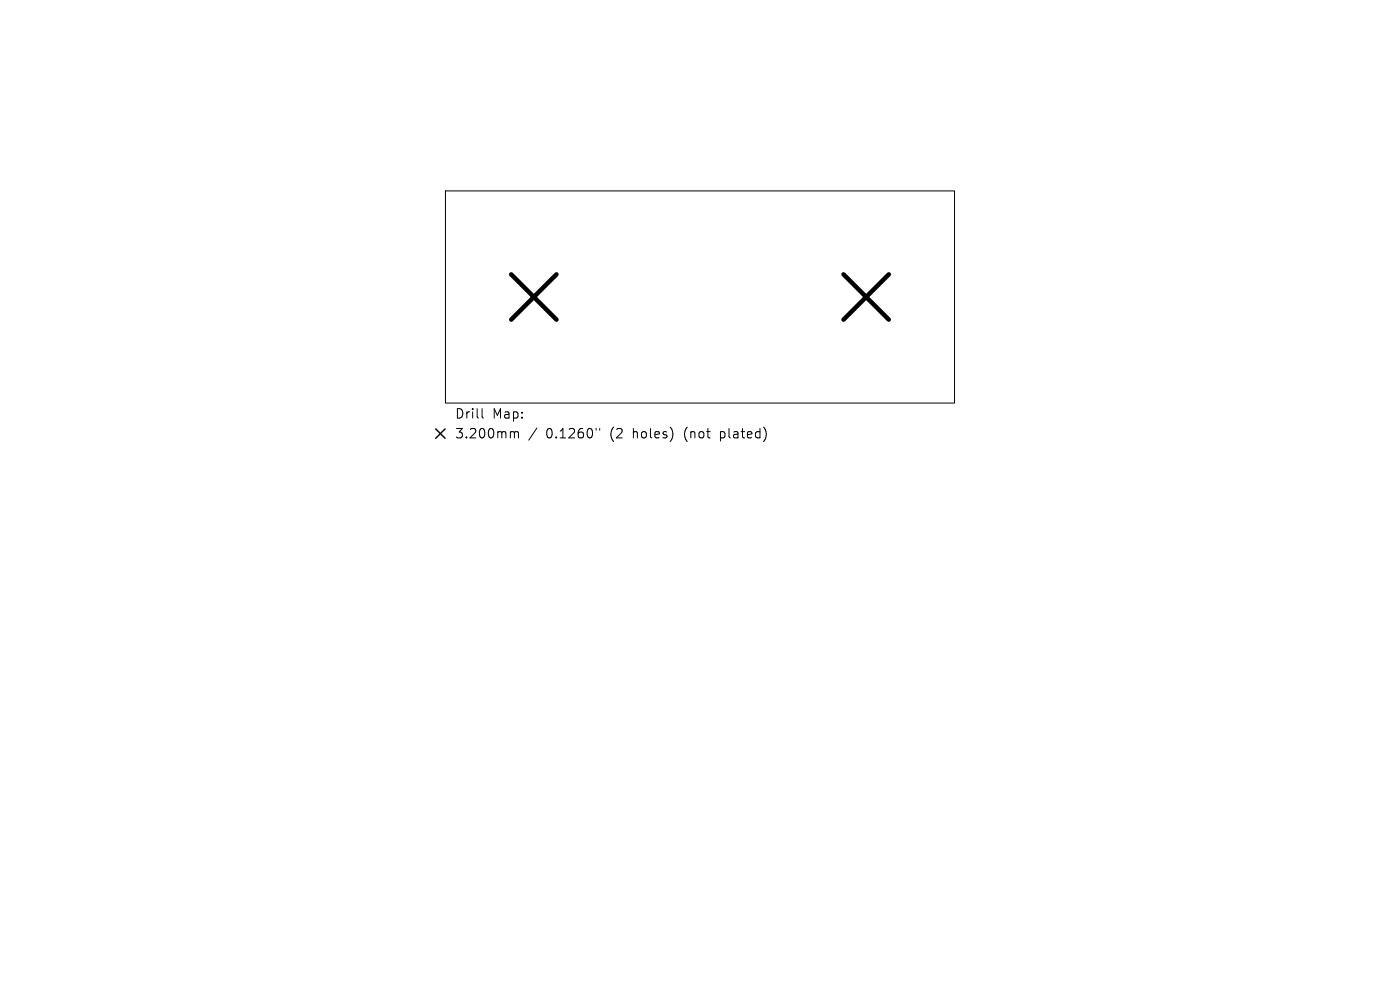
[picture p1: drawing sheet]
<svg xmlns="http://www.w3.org/2000/svg" width="297mm" height="210mm" viewBox="0 0 297 210" stroke-linecap="round" stroke-linejoin="round" font-family="sans-serif">
<defs><g id="words">
<g font-size="2.8">
<text x="96.4" y="89.1">Drill</text>
<text x="104.4" y="89.1">Map:</text>
<text x="96.4" y="93.3">3.200mm</text>
<text x="115.9" y="93.3">0.1260&quot;</text>
<text x="129.6" y="93.3">(2</text>
<text x="134.6" y="93.3">holes)</text>
<text x="145.6" y="93.3">(not</text>
<text x="153.4" y="93.3">plated)</text>
</g>
</g></defs>
<path d="M94.5 40.5h108v45h-108zM102.3 86.7v1.7l.3 .3M108.6 91.6l.4 .1 .1 .1M109.1 91.8l.3-.2 .5 .1 .1 1.2M109.1 91.8v1.1M113.9 90.8l-1.7 2.6M126.5 90.9v.4M127.2 90.9v.4" fill="none" stroke="#000" stroke-width=".21"/>
<path d="M108.5 58.2l9.6 9.6M118.1 58.2l-9.6 9.6M179 58.2l9.6 9.6M188.6 58.2l-9.6 9.6" fill="none" stroke="#000" stroke-width=".96"/>
<path d="M92.4 91l2 2M94.4 91l-2 2" fill="none" stroke="#000" stroke-width=".3"/>
<use href="#words"/>
</svg>
